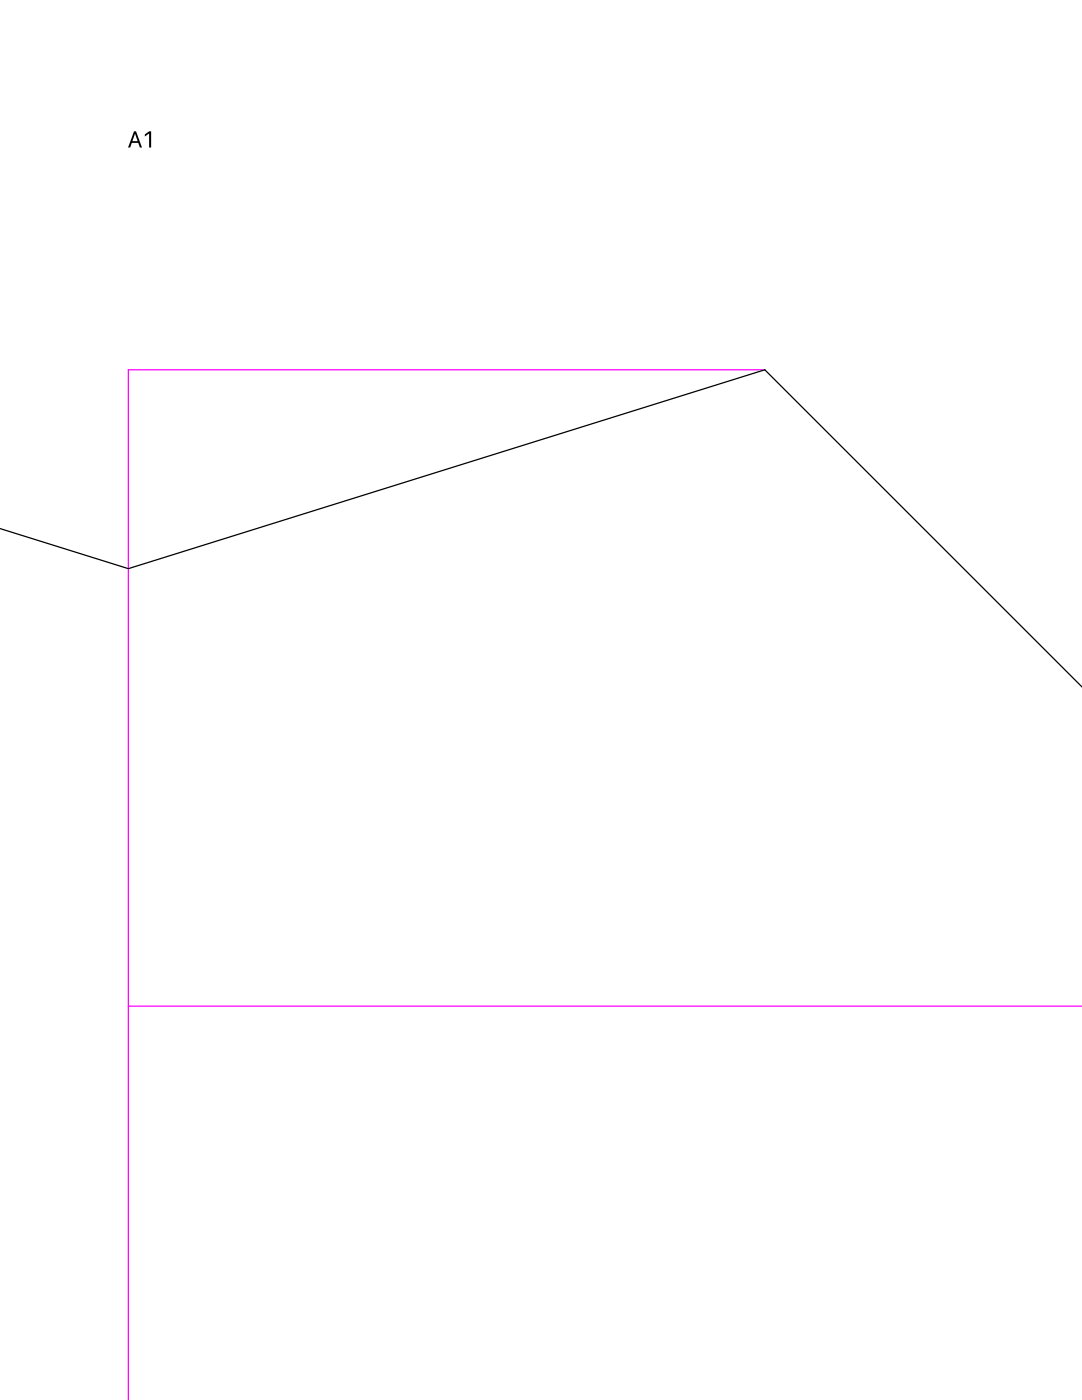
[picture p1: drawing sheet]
<svg xmlns="http://www.w3.org/2000/svg" width="216mm" height="279mm" viewBox="0 0 216 279" stroke-linecap="round" stroke-linejoin="round" font-family="sans-serif">
<path d="M152.6 73.8h-127v205.6M25.6 200.8h190.3" fill="none" stroke="#f0f" stroke-width=".25"/>
<path d="M-.1 105.5l25.7 8 127-39.7 63.3 63.3" fill="none" stroke="#000" stroke-width=".25"/>
<path d="M26.7 26.2l-1.1 3.2h.4l.3-.9h1.3l.3 .9h.4l-1.2-3.2zM26.9 26.7l.6 1.5h-1.1zM28.9 26.8v.5l.9-.6v2.7h.4v-3.2h-.4z" fill-rule="evenodd" fill="#000"/>
</svg>
